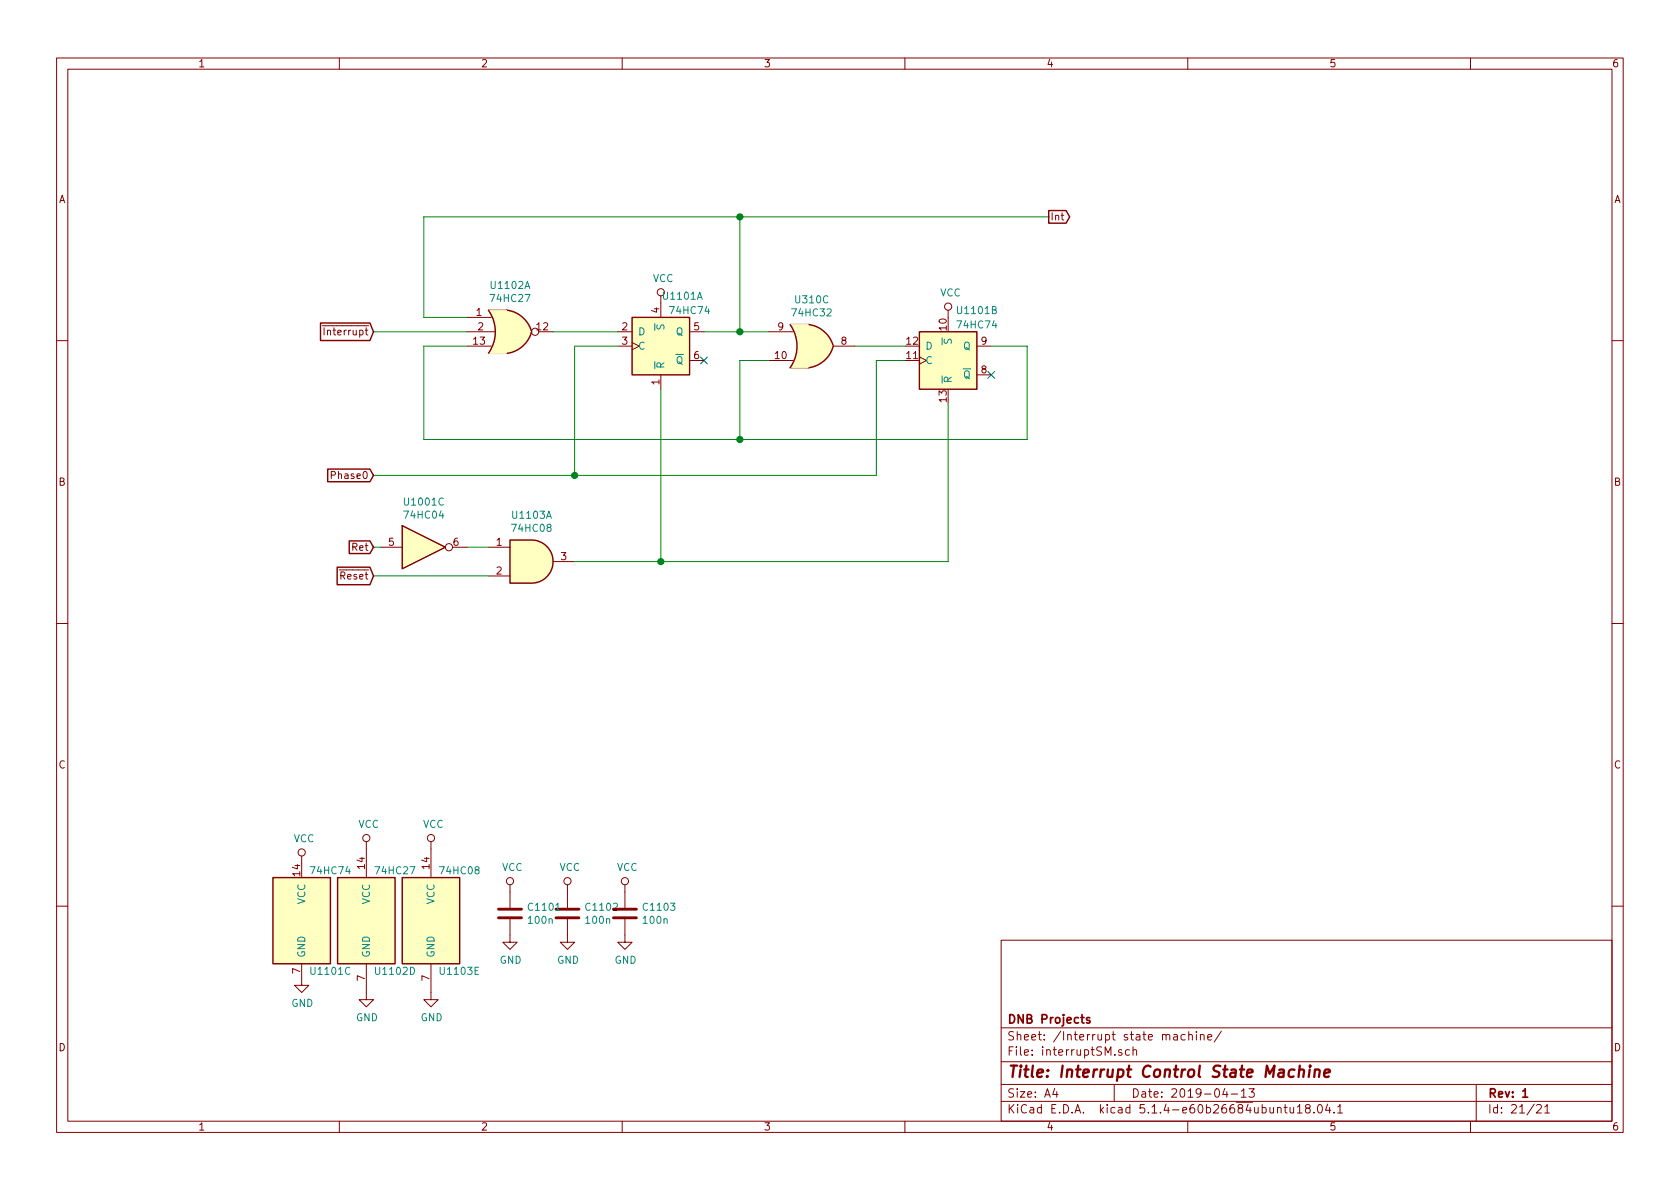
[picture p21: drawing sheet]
EESchema Schematic File Version 4
LIBS:cisc-8-cache
EELAYER 30 0
EELAYER END
$Descr A4 11693 8268
encoding utf-8
Sheet 11 21
Title "Interrupt Control State Machine"
Date "2019-04-13"
Rev "1"
Comp "DNB Projects"
Comment1 ""
Comment2 ""
Comment3 ""
Comment4 ""
$EndDescr
$Comp
L cisc-8-rescue:74HC74-74xx U1101
U 1 1
P 4600 2400
F 0 "U1101" H 4750 2750 50  0000 C CNN
F 1 "74HC74" H 4800 2650 50  0000 C CNN
F 2 "Package_SO:SOIC-14_3.9x8.7mm_P1.27mm" H 4600 2400 50  0001 C CNN
F 3 "74xx/74hc_hct74.pdf" H 4600 2400 50  0001 C CNN
	1    4600 2400
	1    0    0    -1  
$EndComp
$Comp
L cisc-8-rescue:74HC74-74xx U1101
U 2 1
P 6600 2500
F 0 "U1101" H 6800 2850 50  0000 C CNN
F 1 "74HC74" H 6800 2750 50  0000 C CNN
F 2 "Package_SO:SOIC-14_3.9x8.7mm_P1.27mm" H 6600 2500 50  0001 C CNN
F 3 "74xx/74hc_hct74.pdf" H 6600 2500 50  0001 C CNN
	2    6600 2500
	1    0    0    -1  
$EndComp
$Comp
L cisc-8-rescue:74HC74-74xx U1101
U 3 1
P 2100 6400
F 0 "U1101" H 2150 6050 50  0000 L CNN
F 1 "74HC74" H 2150 6750 50  0000 L CNN
F 2 "Package_SO:SOIC-14_3.9x8.7mm_P1.27mm" H 2100 6400 50  0001 C CNN
F 3 "74xx/74hc_hct74.pdf" H 2100 6400 50  0001 C CNN
	3    2100 6400
	1    0    0    -1  
$EndComp
$Comp
L cisc-8-rescue:74LS27-74xx U1102
U 1 1
P 3550 2300
F 0 "U1102" H 3550 2625 50  0000 C CNN
F 1 "74HC27" H 3550 2534 50  0000 C CNN
F 2 "Package_SO:SOIC-14_3.9x8.7mm_P1.27mm" H 3550 2300 50  0001 C CNN
F 3 "http://www.ti.com/lit/gpn/sn74LS27" H 3550 2300 50  0001 C CNN
	1    3550 2300
	1    0    0    -1  
$EndComp
$Comp
L cisc-8-rescue:74LS27-74xx U1102
U 4 1
P 2550 6400
F 0 "U1102" H 2600 6050 50  0000 L CNN
F 1 "74HC27" H 2600 6750 50  0000 L CNN
F 2 "Package_SO:SOIC-14_3.9x8.7mm_P1.27mm" H 2550 6400 50  0001 C CNN
F 3 "http://www.ti.com/lit/gpn/sn74LS27" H 2550 6400 50  0001 C CNN
	4    2550 6400
	1    0    0    -1  
$EndComp
Wire Wire Line
	4900 2300 5150 2300
Wire Wire Line
	3850 2300 4300 2300
Wire Wire Line
	5150 2300 5150 1500
Wire Wire Line
	5150 1500 2950 1500
Wire Wire Line
	2950 1500 2950 2200
Wire Wire Line
	2950 2200 3250 2200
Connection ~ 5150 2300
Wire Wire Line
	5150 2300 5350 2300
Wire Wire Line
	6900 2400 7150 2400
Wire Wire Line
	7150 2400 7150 3050
Wire Wire Line
	2950 3050 2950 2400
Wire Wire Line
	2950 2400 3250 2400
Text GLabel 2600 2300 0    50   Input ~ 0
~Interrupt
Wire Wire Line
	3250 2300 2600 2300
$Comp
L cisc-8-rescue:VCC-power #PWR01113
U 1 1
P 4600 2100
F 0 "#PWR01113" H 4600 1950 50  0001 C CNN
F 1 "VCC" H 4617 2273 50  0000 C CNN
F 2 "" H 4600 2100 50  0001 C CNN
F 3 "" H 4600 2100 50  0001 C CNN
	1    4600 2100
	1    0    0    -1  
$EndComp
$Comp
L cisc-8-rescue:VCC-power #PWR01114
U 1 1
P 6600 2200
F 0 "#PWR01114" H 6600 2050 50  0001 C CNN
F 1 "VCC" H 6617 2373 50  0000 C CNN
F 2 "" H 6600 2200 50  0001 C CNN
F 3 "" H 6600 2200 50  0001 C CNN
	1    6600 2200
	1    0    0    -1  
$EndComp
Wire Wire Line
	6300 2500 6100 2500
Wire Wire Line
	6100 2500 6100 3300
Wire Wire Line
	6100 3300 4000 3300
Wire Wire Line
	4300 2400 4000 2400
Wire Wire Line
	4000 2400 4000 3300
Connection ~ 4000 3300
Wire Wire Line
	4000 3300 2600 3300
Text GLabel 2600 3300 0    50   Input ~ 0
Phase0
Wire Wire Line
	4000 3900 4600 3900
Wire Wire Line
	4600 3900 4600 2700
Wire Wire Line
	4600 3900 6600 3900
Wire Wire Line
	6600 3900 6600 2800
Connection ~ 4600 3900
Text GLabel 2600 4000 0    50   Input ~ 0
~Reset
Text GLabel 2600 3800 0    50   Input ~ 0
Ret
Text GLabel 7300 1500 2    50   Output ~ 0
Int
Wire Wire Line
	5150 1500 7300 1500
Connection ~ 5150 1500
$Comp
L cisc-8-rescue:VCC-power #PWR01101
U 1 1
P 2100 6000
F 0 "#PWR01101" H 2100 5850 50  0001 C CNN
F 1 "VCC" H 2117 6173 50  0000 C CNN
F 2 "" H 2100 6000 50  0001 C CNN
F 3 "" H 2100 6000 50  0001 C CNN
	1    2100 6000
	1    0    0    -1  
$EndComp
$Comp
L cisc-8-rescue:VCC-power #PWR01103
U 1 1
P 2550 5900
F 0 "#PWR01103" H 2550 5750 50  0001 C CNN
F 1 "VCC" H 2567 6073 50  0000 C CNN
F 2 "" H 2550 5900 50  0001 C CNN
F 3 "" H 2550 5900 50  0001 C CNN
	1    2550 5900
	1    0    0    -1  
$EndComp
$Comp
L cisc-8-rescue:GND-power #PWR01104
U 1 1
P 2550 6900
F 0 "#PWR01104" H 2550 6650 50  0001 C CNN
F 1 "GND" H 2555 6727 50  0000 C CNN
F 2 "" H 2550 6900 50  0001 C CNN
F 3 "" H 2550 6900 50  0001 C CNN
	1    2550 6900
	1    0    0    -1  
$EndComp
$Comp
L cisc-8-rescue:GND-power #PWR01102
U 1 1
P 2100 6800
F 0 "#PWR01102" H 2100 6550 50  0001 C CNN
F 1 "GND" H 2105 6627 50  0000 C CNN
F 2 "" H 2100 6800 50  0001 C CNN
F 3 "" H 2100 6800 50  0001 C CNN
	1    2100 6800
	1    0    0    -1  
$EndComp
$Comp
L cisc-8-rescue:C-Device C?
U 1 1
P 3550 6350
AR Path="/5CBE1092/5CC2216D" Ref="C?"  Part="1" 
AR Path="/5CBFD7EA/5CC2216D" Ref="C?"  Part="1" 
AR Path="/5CC129E1/5CC2216D" Ref="C?"  Part="1" 
AR Path="/5CBB9780/5CC2216D" Ref="C?"  Part="1" 
AR Path="/5CBC0621/5CC2216D" Ref="C?"  Part="1" 
AR Path="/5CC19842/5CC2216D" Ref="C1101"  Part="1" 
F 0 "C1101" H 3665 6396 50  0000 L CNN
F 1 "100n" H 3665 6305 50  0000 L CNN
F 2 "Capacitor_SMD:C_0603_1608Metric" H 3588 6200 50  0001 C CNN
F 3 "~" H 3550 6350 50  0001 C CNN
	1    3550 6350
	1    0    0    -1  
$EndComp
$Comp
L cisc-8-rescue:GND-power #PWR?
U 1 1
P 3550 6500
AR Path="/5CBE1092/5CC22174" Ref="#PWR?"  Part="1" 
AR Path="/5CBFD7EA/5CC22174" Ref="#PWR?"  Part="1" 
AR Path="/5CC129E1/5CC22174" Ref="#PWR?"  Part="1" 
AR Path="/5CBB9780/5CC22174" Ref="#PWR?"  Part="1" 
AR Path="/5CBC0621/5CC22174" Ref="#PWR?"  Part="1" 
AR Path="/5CC19842/5CC22174" Ref="#PWR01108"  Part="1" 
F 0 "#PWR01108" H 3550 6250 50  0001 C CNN
F 1 "GND" H 3555 6327 50  0000 C CNN
F 2 "" H 3550 6500 50  0001 C CNN
F 3 "" H 3550 6500 50  0001 C CNN
	1    3550 6500
	1    0    0    -1  
$EndComp
$Comp
L cisc-8-rescue:VCC-power #PWR?
U 1 1
P 3550 6200
AR Path="/5CBE1092/5CC2217A" Ref="#PWR?"  Part="1" 
AR Path="/5CBFD7EA/5CC2217A" Ref="#PWR?"  Part="1" 
AR Path="/5CC129E1/5CC2217A" Ref="#PWR?"  Part="1" 
AR Path="/5CBB9780/5CC2217A" Ref="#PWR?"  Part="1" 
AR Path="/5CBC0621/5CC2217A" Ref="#PWR?"  Part="1" 
AR Path="/5CC19842/5CC2217A" Ref="#PWR01107"  Part="1" 
F 0 "#PWR01107" H 3550 6050 50  0001 C CNN
F 1 "VCC" H 3567 6373 50  0000 C CNN
F 2 "" H 3550 6200 50  0001 C CNN
F 3 "" H 3550 6200 50  0001 C CNN
	1    3550 6200
	1    0    0    -1  
$EndComp
$Comp
L cisc-8-rescue:C-Device C?
U 1 1
P 3950 6350
AR Path="/5CBE1092/5CC22180" Ref="C?"  Part="1" 
AR Path="/5CBFD7EA/5CC22180" Ref="C?"  Part="1" 
AR Path="/5CC129E1/5CC22180" Ref="C?"  Part="1" 
AR Path="/5CBB9780/5CC22180" Ref="C?"  Part="1" 
AR Path="/5CBC0621/5CC22180" Ref="C?"  Part="1" 
AR Path="/5CC19842/5CC22180" Ref="C1102"  Part="1" 
F 0 "C1102" H 4065 6396 50  0000 L CNN
F 1 "100n" H 4065 6305 50  0000 L CNN
F 2 "Capacitor_SMD:C_0603_1608Metric" H 3988 6200 50  0001 C CNN
F 3 "~" H 3950 6350 50  0001 C CNN
	1    3950 6350
	1    0    0    -1  
$EndComp
$Comp
L cisc-8-rescue:GND-power #PWR?
U 1 1
P 3950 6500
AR Path="/5CBE1092/5CC22187" Ref="#PWR?"  Part="1" 
AR Path="/5CBFD7EA/5CC22187" Ref="#PWR?"  Part="1" 
AR Path="/5CC129E1/5CC22187" Ref="#PWR?"  Part="1" 
AR Path="/5CBB9780/5CC22187" Ref="#PWR?"  Part="1" 
AR Path="/5CBC0621/5CC22187" Ref="#PWR?"  Part="1" 
AR Path="/5CC19842/5CC22187" Ref="#PWR01110"  Part="1" 
F 0 "#PWR01110" H 3950 6250 50  0001 C CNN
F 1 "GND" H 3955 6327 50  0000 C CNN
F 2 "" H 3950 6500 50  0001 C CNN
F 3 "" H 3950 6500 50  0001 C CNN
	1    3950 6500
	1    0    0    -1  
$EndComp
$Comp
L cisc-8-rescue:VCC-power #PWR?
U 1 1
P 3950 6200
AR Path="/5CBE1092/5CC2218D" Ref="#PWR?"  Part="1" 
AR Path="/5CBFD7EA/5CC2218D" Ref="#PWR?"  Part="1" 
AR Path="/5CC129E1/5CC2218D" Ref="#PWR?"  Part="1" 
AR Path="/5CBB9780/5CC2218D" Ref="#PWR?"  Part="1" 
AR Path="/5CBC0621/5CC2218D" Ref="#PWR?"  Part="1" 
AR Path="/5CC19842/5CC2218D" Ref="#PWR01109"  Part="1" 
F 0 "#PWR01109" H 3950 6050 50  0001 C CNN
F 1 "VCC" H 3967 6373 50  0000 C CNN
F 2 "" H 3950 6200 50  0001 C CNN
F 3 "" H 3950 6200 50  0001 C CNN
	1    3950 6200
	1    0    0    -1  
$EndComp
$Comp
L cisc-8-rescue:C-Device C?
U 1 1
P 4350 6350
AR Path="/5CBE1092/5CC22193" Ref="C?"  Part="1" 
AR Path="/5CBFD7EA/5CC22193" Ref="C?"  Part="1" 
AR Path="/5CC129E1/5CC22193" Ref="C?"  Part="1" 
AR Path="/5CBB9780/5CC22193" Ref="C?"  Part="1" 
AR Path="/5CBC0621/5CC22193" Ref="C?"  Part="1" 
AR Path="/5CC19842/5CC22193" Ref="C1103"  Part="1" 
F 0 "C1103" H 4465 6396 50  0000 L CNN
F 1 "100n" H 4465 6305 50  0000 L CNN
F 2 "Capacitor_SMD:C_0603_1608Metric" H 4388 6200 50  0001 C CNN
F 3 "~" H 4350 6350 50  0001 C CNN
	1    4350 6350
	1    0    0    -1  
$EndComp
$Comp
L cisc-8-rescue:GND-power #PWR?
U 1 1
P 4350 6500
AR Path="/5CBE1092/5CC2219A" Ref="#PWR?"  Part="1" 
AR Path="/5CBFD7EA/5CC2219A" Ref="#PWR?"  Part="1" 
AR Path="/5CC129E1/5CC2219A" Ref="#PWR?"  Part="1" 
AR Path="/5CBB9780/5CC2219A" Ref="#PWR?"  Part="1" 
AR Path="/5CBC0621/5CC2219A" Ref="#PWR?"  Part="1" 
AR Path="/5CC19842/5CC2219A" Ref="#PWR01112"  Part="1" 
F 0 "#PWR01112" H 4350 6250 50  0001 C CNN
F 1 "GND" H 4355 6327 50  0000 C CNN
F 2 "" H 4350 6500 50  0001 C CNN
F 3 "" H 4350 6500 50  0001 C CNN
	1    4350 6500
	1    0    0    -1  
$EndComp
$Comp
L cisc-8-rescue:VCC-power #PWR?
U 1 1
P 4350 6200
AR Path="/5CBE1092/5CC221A0" Ref="#PWR?"  Part="1" 
AR Path="/5CBFD7EA/5CC221A0" Ref="#PWR?"  Part="1" 
AR Path="/5CC129E1/5CC221A0" Ref="#PWR?"  Part="1" 
AR Path="/5CBB9780/5CC221A0" Ref="#PWR?"  Part="1" 
AR Path="/5CBC0621/5CC221A0" Ref="#PWR?"  Part="1" 
AR Path="/5CC19842/5CC221A0" Ref="#PWR01111"  Part="1" 
F 0 "#PWR01111" H 4350 6050 50  0001 C CNN
F 1 "VCC" H 4367 6373 50  0000 C CNN
F 2 "" H 4350 6200 50  0001 C CNN
F 3 "" H 4350 6200 50  0001 C CNN
	1    4350 6200
	1    0    0    -1  
$EndComp
NoConn ~ 4900 2500
NoConn ~ 6900 2600
$Comp
L cisc-8-rescue:74LS32-74xx U310
U 3 1
P 5650 2400
F 0 "U310" H 5650 2725 50  0000 C CNN
F 1 "74HC32" H 5650 2634 50  0000 C CNN
F 2 "Package_SO:SOIC-14_3.9x8.7mm_P1.27mm" H 5650 2400 50  0001 C CNN
F 3 "http://www.ti.com/lit/gpn/sn74LS32" H 5650 2400 50  0001 C CNN
	3    5650 2400
	1    0    0    -1  
$EndComp
Wire Wire Line
	5150 3050 2950 3050
Wire Wire Line
	7150 3050 5150 3050
Connection ~ 5150 3050
Wire Wire Line
	5350 2500 5150 2500
Wire Wire Line
	5150 2500 5150 3050
Wire Wire Line
	5950 2400 6300 2400
$Comp
L cisc-8-rescue:74HC04-74xx U1001
U 3 1
P 2950 3800
F 0 "U1001" H 2950 4117 50  0000 C CNN
F 1 "74HC04" H 2950 4026 50  0000 C CNN
F 2 "Package_SO:SOIC-14_3.9x8.7mm_P1.27mm" H 2950 3800 50  0001 C CNN
F 3 "http://www.nxp.com/documents/data_sheet/74HC_HCT04.pdf" H 2950 3800 50  0001 C CNN
	3    2950 3800
	1    0    0    -1  
$EndComp
$Comp
L cisc-8-rescue:74LS08-74xx U1103
U 1 1
P 3700 3900
F 0 "U1103" H 3700 4225 50  0000 C CNN
F 1 "74HC08" H 3700 4134 50  0000 C CNN
F 2 "Package_SO:SOIC-14_3.9x8.7mm_P1.27mm" H 3700 3900 50  0001 C CNN
F 3 "http://www.ti.com/lit/gpn/sn74LS08" H 3700 3900 50  0001 C CNN
	1    3700 3900
	1    0    0    -1  
$EndComp
$Comp
L cisc-8-rescue:74LS08-74xx U1103
U 5 1
P 3000 6400
F 0 "U1103" H 3050 6050 50  0000 L CNN
F 1 "74HC08" H 3050 6750 50  0000 L CNN
F 2 "Package_SO:SOIC-14_3.9x8.7mm_P1.27mm" H 3000 6400 50  0001 C CNN
F 3 "http://www.ti.com/lit/gpn/sn74LS08" H 3000 6400 50  0001 C CNN
	5    3000 6400
	1    0    0    -1  
$EndComp
$Comp
L cisc-8-rescue:VCC-power #PWR01105
U 1 1
P 3000 5900
F 0 "#PWR01105" H 3000 5750 50  0001 C CNN
F 1 "VCC" H 3017 6073 50  0000 C CNN
F 2 "" H 3000 5900 50  0001 C CNN
F 3 "" H 3000 5900 50  0001 C CNN
	1    3000 5900
	1    0    0    -1  
$EndComp
$Comp
L cisc-8-rescue:GND-power #PWR01106
U 1 1
P 3000 6900
F 0 "#PWR01106" H 3000 6650 50  0001 C CNN
F 1 "GND" H 3005 6727 50  0000 C CNN
F 2 "" H 3000 6900 50  0001 C CNN
F 3 "" H 3000 6900 50  0001 C CNN
	1    3000 6900
	1    0    0    -1  
$EndComp
Wire Wire Line
	3400 3800 3250 3800
Wire Wire Line
	2650 3800 2600 3800
Wire Wire Line
	3400 4000 2600 4000
$EndSCHEMATC
